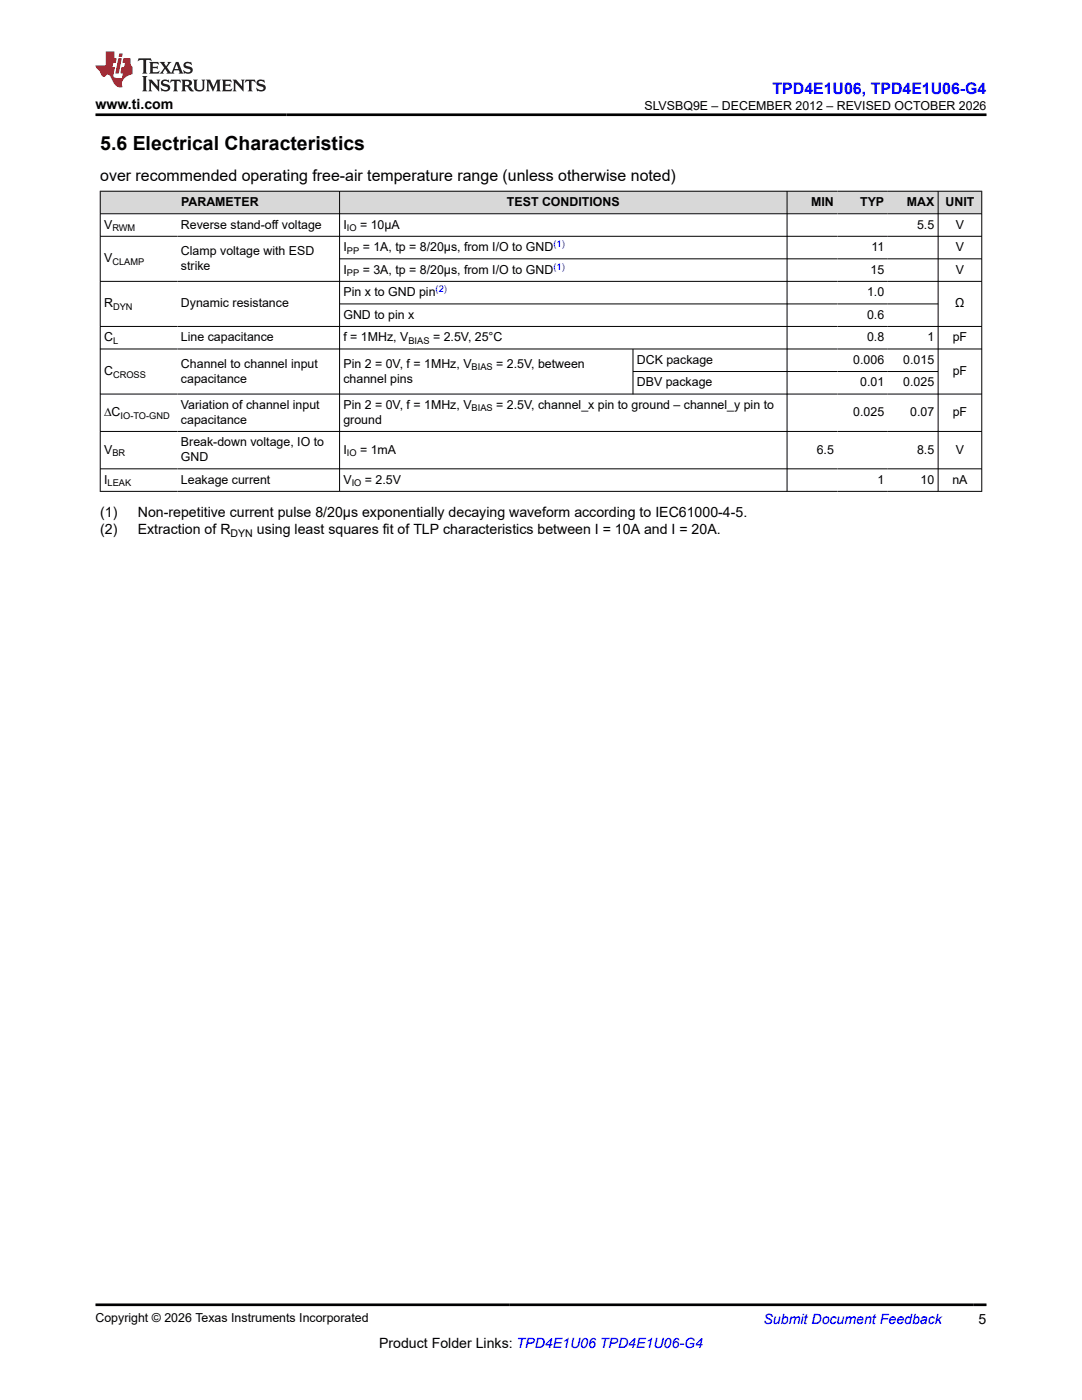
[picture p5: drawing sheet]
<svg xmlns="http://www.w3.org/2000/svg" width="216mm" height="279mm" viewBox="0 0 216 279" stroke-linecap="round" stroke-linejoin="round" font-family="sans-serif">
<defs><g id="words">
<text font-size="3.9" x="20" y="29.9">5.6 Electrical Characteristics</text>
<text font-size="3.2" fill="#00f" x="154.1" y="18.7">TPD4E1U06, TPD4E1U06-G4</text>
<text font-size="3.2" x="20" y="36.1">over recommended operating free-air temperature range (unless otherwise noted)</text>
<g font-size="2.8">
<text x="19" y="21.8">www.ti.com</text>
<text x="20" y="103.2">(1)</text>
<text x="20" y="106.6">(2)</text>
<text x="27.5" y="103.2">Non-repetitive current pulse 8/20µs exponentially decaying waveform according to IEC61000-4-5.</text>
<text x="27.5" y="106.6">Extraction of R</text>
<text x="51.3" y="106.6">using least squares fit of TLP characteristics between I = 10A and I = 20A.</text>
<text x="75.6" y="269">Product Folder Links: TPD4E1U06 TPD4E1U06-G4</text>
<text x="195.3" y="264.2">5</text>
</g>
<text font-size="2.8" fill="#00f" x="152.4" y="264.2">Submit Document Feedback</text>
<g font-size="2.5">
<text x="128.6" y="21.9">SLVSBQ9E – DECEMBER 2012 – REVISED OCTOBER 2026</text>
<text x="36.2" y="41.1">PARAMETER</text>
<text x="101.2" y="41.1">TEST CONDITIONS</text>
<text x="161.9" y="41.1">MIN</text>
<text x="171.6" y="41.1">TYP</text>
<text x="180.9" y="41.1">MAX</text>
<text x="188.7" y="41.1">UNIT</text>
<text x="20.8" y="45.6">V</text>
<text x="36.1" y="45.6">Reverse stand-off voltage</text>
<text x="68.5" y="45.6">I</text>
<text x="71.9" y="45.6">= 10µA</text>
<text x="183" y="45.6">5.5</text>
<text x="190.7" y="45.6">V</text>
<text x="20.8" y="52.4">V</text>
<text x="36.1" y="50.9">Clamp voltage with ESD</text>
<text x="36.1" y="53.8">strike</text>
<text x="68.5" y="50.1">I</text>
<text x="72.4" y="50.1">= 1A, tp = 8/20μs, from I/O to GND</text>
<text x="173.9" y="50.1">11</text>
<text x="190.7" y="50.1">V</text>
<text x="68.5" y="54.6">I</text>
<text x="68.5" y="59.1">Pin x to GND pin</text>
<text x="72.4" y="54.6">= 3A, tp = 8/20μs, from I/O to GND</text>
<text x="173" y="59.1">1.0</text>
<text x="173.7" y="54.6">15</text>
<text x="190.7" y="54.6">V</text>
<text x="20.8" y="61.4">R</text>
<text x="36.1" y="61.4">Dynamic resistance</text>
<text x="68.5" y="63.6">GND to pin x</text>
<text x="173" y="63.6">0.6</text>
<text x="190.6" y="61.4">Ω</text>
<text x="20.8" y="68.1">C</text>
<text x="36.1" y="68.1">Line capacitance</text>
<text x="68.5" y="68.1">f = 1MHz, V</text>
<text x="86.4" y="68.1">= 2.5V, 25°C</text>
<text x="173" y="68.1">0.8</text>
<text x="185.1" y="68.1">1</text>
<text x="190.1" y="68.1">pF</text>
<text x="20.8" y="74.9">C</text>
<text x="36.1" y="73.4">Channel to channel input</text>
<text x="36.1" y="76.3">capacitance</text>
<text x="68.5" y="76.3">channel pins</text>
<text x="68.5" y="73.4">Pin 2 = 0V, f = 1MHz, V</text>
<text x="99" y="73.4">= 2.5V, between</text>
<text x="127.1" y="72.6">DCK package</text>
<text x="127.1" y="77.1">DBV package</text>
<text x="170.3" y="72.6">0.006</text>
<text x="171.6" y="77.1">0.01</text>
<text x="180.2" y="72.6">0.015</text>
<text x="180.2" y="77.1">0.025</text>
<text x="190.1" y="74.9">pF</text>
<text x="20.8" y="83.1">∆C</text>
<text x="36.1" y="81.6">Variation of channel input</text>
<text x="68.5" y="81.6">Pin 2 = 0V, f = 1MHz, V</text>
<text x="99" y="81.6">= 2.5V, channel_x pin to ground – channel_y pin to</text>
<text x="170.3" y="83.1">0.025</text>
<text x="181.6" y="83.1">0.07</text>
<text x="190.1" y="83.1">pF</text>
<text x="36.1" y="84.6">capacitance</text>
<text x="36.1" y="89.1">Break-down voltage, IO to</text>
<text x="68.5" y="84.6">ground</text>
<text x="20.8" y="90.5">V</text>
<text x="36.1" y="92">GND</text>
<text x="68.5" y="90.5">I</text>
<text x="71.9" y="90.5">= 1mA</text>
<text x="163" y="90.5">6.5</text>
<text x="183" y="90.5">8.5</text>
<text x="190.7" y="90.5">V</text>
<text x="20.8" y="96.5">I</text>
<text x="36.1" y="96.5">Leakage current</text>
<text x="68.5" y="96.5">V</text>
<text x="72.8" y="96.5">= 2.5V</text>
<text x="175.1" y="96.5">1</text>
<text x="183.7" y="96.5">10</text>
<text x="190" y="96.5">nA</text>
<text x="19" y="263.9">Copyright © 2026 Texas Instruments Incorporated</text>
</g>
<text font-size="2.1" x="46" y="107.2">DYN</text>
<g font-size="1.9">
<text x="22.4" y="46.1">RWM</text>
<text x="69.2" y="46.1">IO</text>
<text x="22.4" y="52.9">CLAMP</text>
<text x="69.2" y="50.6">PP</text>
<text x="69.2" y="55.1">PP</text>
<text x="22.6" y="61.9">DYN</text>
<text x="22.6" y="68.6">L</text>
<text x="81.5" y="68.6">BIAS</text>
<text x="22.6" y="75.4">CROSS</text>
<text x="94.1" y="73.9">BIAS</text>
<text x="24.1" y="83.6">IO-TO-GND</text>
<text x="94.1" y="82.1">BIAS</text>
<text x="22.4" y="91">BR</text>
<text x="69.2" y="91">IO</text>
<text x="21.5" y="97">LEAK</text>
<text x="70.2" y="97">IO</text>
</g>
<g font-size="1.9" fill="#00f">
<text x="110.4" y="49.3">(1)</text>
<text x="110.4" y="53.8">(1)</text>
<text x="86.9" y="58.3">(2)</text>
</g>
</g></defs>
<g fill="#d8d8d8">
<path d="M20.1 38.2h47.6v4.4h-47.6z" fill-rule="evenodd"/>
<path d="M67.8 38.2h89.2v4.4h-89.2z" fill-rule="evenodd"/>
<path d="M157.1 38.2h10v4.4h-10z" fill-rule="evenodd"/>
<path d="M167.1 38.2h10v4.4h-10z" fill-rule="evenodd"/>
<path d="M177.1 38.2h10v4.4h-10z" fill-rule="evenodd"/>
<path d="M187.3 38.2h8.5v4.4h-8.5z" fill-rule="evenodd"/>
</g>
<g fill="none" stroke="#000" stroke-width=".2">
<path d="M19.9 38.2h176.1M20 38.1v60M67.8 38.1v60M157 38.1v60M187.2 38.1v60M195.9 38.1v60M19.9 42.7h176.1M19.9 47.2h176.1M19.9 56.2h176.1M67.8 51.7h128.2M19.9 65.1h176.1M19.9 69.6h176.1"/>
<path d="M19.9 78.6h176.1M67.8 60.7h119.5M126.3 69.6v9.1M126.3 74.1h61M19.9 86.1h176.1M19.9 93.6h176.1M19.9 98.1h176.1"/>
</g>
<path d="M27.7 11.6l-.2 .6 .5-.2h.6v.1v2.2l-.2 .4h1l-.2-.4v-2.2v-.1h.5l.5 .2-.1-.6zM29.8 12.4l.2 .3v1.6l-.2 .4h1.9l.1-.6a1.08 1.08 0 0 1-1.3 .2v-.7h.6l.4 .2v-.7l-.4 .2h-.6v-.5l.2-.2a1 1 0 0 1 1 .3l-.1-.5zM31.8 12.4l1 1.1-1 1.2h.9l-.2-.2 .4-.8 .5 .8-.2 .2h1.6l-.2-.2 .1-.5h1l.1 .5-.1 .2h.9l-.2-.4-.8-1.9h-.5l-1 2.1-.8-1.1 .9-1h-.8l.2 .2-.5 .6-.3-.6 .1-.2zM35.2 12.8l.4 1h-.8zM36.8 12.5a.65 .65 0 0 0-.2 .7 .65 .65 0 0 0 .6 .5l.7 .1 .1 .3a.79 .79 0 0 1-.7 .4 .79 .79 0 0 1-.7-.5l.1 .7 .2-.1a.93 .93 0 0 0 1.1 0 .93 .93 0 0 0 .4-.9 1.46 1.46 0 0 0-1.2-.6l-.1-.3a1.09 1.09 0 0 1 1.2 .2l-.2-.6-.1 .1-.6-.2zM28.4 15.2l.2 .4v2.2l-.2 .4h1l-.2-.4v-2.2l.2-.4zM29.6 15.9l.2 .4v1.5l-.2 .4h.8l-.3-.4v-1.3l1.7 1.8v-2l.2-.4h-.8l.2 .2 .1 1.1-1.2-1.3zM32.3 16a.65 .65 0 0 0-.2 .8 .65 .65 0 0 0 .7 .4l.6 .2 .1 .2a.79 .79 0 0 1-.7 .4 .79 .79 0 0 1-.7-.5l.1 .7 .2-.1a.93 .93 0 0 0 1.1 .1 .93 .93 0 0 0 .4-1 1.46 1.46 0 0 0-1.2-.5l-.1-.4a1.09 1.09 0 0 1 1.2 .2l-.2-.6-.1 .1-.6-.1zM34.1 15.9l-.1 .6a.63 .63 0 0 1 .7-.3l.1 1.6-.3 .4h1l-.2-.4v-1.6a.66 .66 0 0 1 .8 .3l-.1-.6zM36.2 15.9l.2 .4v1.5l-.2 .4h.9l-.2-.2v-.7h.5l.1 .2a.79 .79 0 0 0 1.2 .6l-1-.9a.61 .61 0 0 0 .6-.6 .61 .61 0 0 0-.5-.7zM36.9 16.2h.2a.47 .47 0 0 1 .5 .1 .47 .47 0 0 1 .1 .5l-.2 .1-.6 .1zM38.5 15.9l.2 .2a2.27 2.27 0 0 0 .4 2 1.04 1.04 0 0 0 1.7-.7v-1.3l.2-.2h-.8l.2 .4v1.1a.6 .6 0 0 1-.6 .6 .6 .6 0 0 1-.6-.6v-1.1l.3-.4zM41.1 15.9l.2 .4v1.5l-.2 .4h.7l-.2-.4v-1.4l.9 1.9 .8-1.9v1.4l-.2 .4h1l-.3-.4v-1.5l.3-.4h-.8l-.7 1.5-.7-1.5zM44.3 15.9l.2 .4v1.5l-.2 .4h1.9l.1-.6a1.09 1.09 0 0 1-1.3 .2v-.7h.6l.4 .2v-.6l-.4 .2h-.6v-.6l.2-.1a1.01 1.01 0 0 1 1 .3l-.1-.6zM46.4 15.9l.3 .4v1.5l-.3 .4h.8l-.2-.4v-1.3l1.6 1.8v-2l.2-.4h-.7l.2 .2v1.1l-1.2-1.3zM49 15.9l-.1 .6a.63 .63 0 0 1 .8-.3v1.6l-.3 .4h1l-.2-.4v-1.6a.66 .66 0 0 1 .8 .3l-.1-.6zM51.4 16a.65 .65 0 0 0-.2 .8 .65 .65 0 0 0 .6 .4l.6 .2 .2 .2a.79 .79 0 0 1-.8 .4 .79 .79 0 0 1-.6-.5l.1 .7 .2-.1a.93 .93 0 0 0 1 .1 .93 .93 0 0 0 .5-1 1.46 1.46 0 0 0-1.3-.5l-.1-.4a1.09 1.09 0 0 1 1.3 .2l-.2-.6-.2 .1-.5-.1z" fill="#231f20"/>
<path d="M21.1 10.3v2.7h-2.1l.1 .4 .9 1a.95 .95 0 0 0 .9 .9 .59 .59 0 0 1 .6-.4 .59 .59 0 0 1 .5 .3l.4 .8a1.59 1.59 0 0 0 2.1 1.4 1.61 1.61 0 0 1 1-2.3l1-.3-.1-1.5a1.59 1.59 0 0 1-.4-1.7h-1.4l-.2 .9h.5l-.1 .9h-.5l-.2 .9v.3l.4 .1-.2 .9h-.6a.73 .73 0 0 1-1.1-.7l.3-1.5h-.5l.2-.9h.5l.2-.9h-.5v-1.3zM23.6 11.6l-.6 3.1h.7l.6-3.1zM23.8 10.7l-.1 .6h.7l.1-.6z" fill="#ed1c24"/>
<path d="M19 22.9h177.8M19 260.4h177.8" fill="none" stroke="#000" stroke-width=".53"/>
<use href="#words"/>
</svg>
